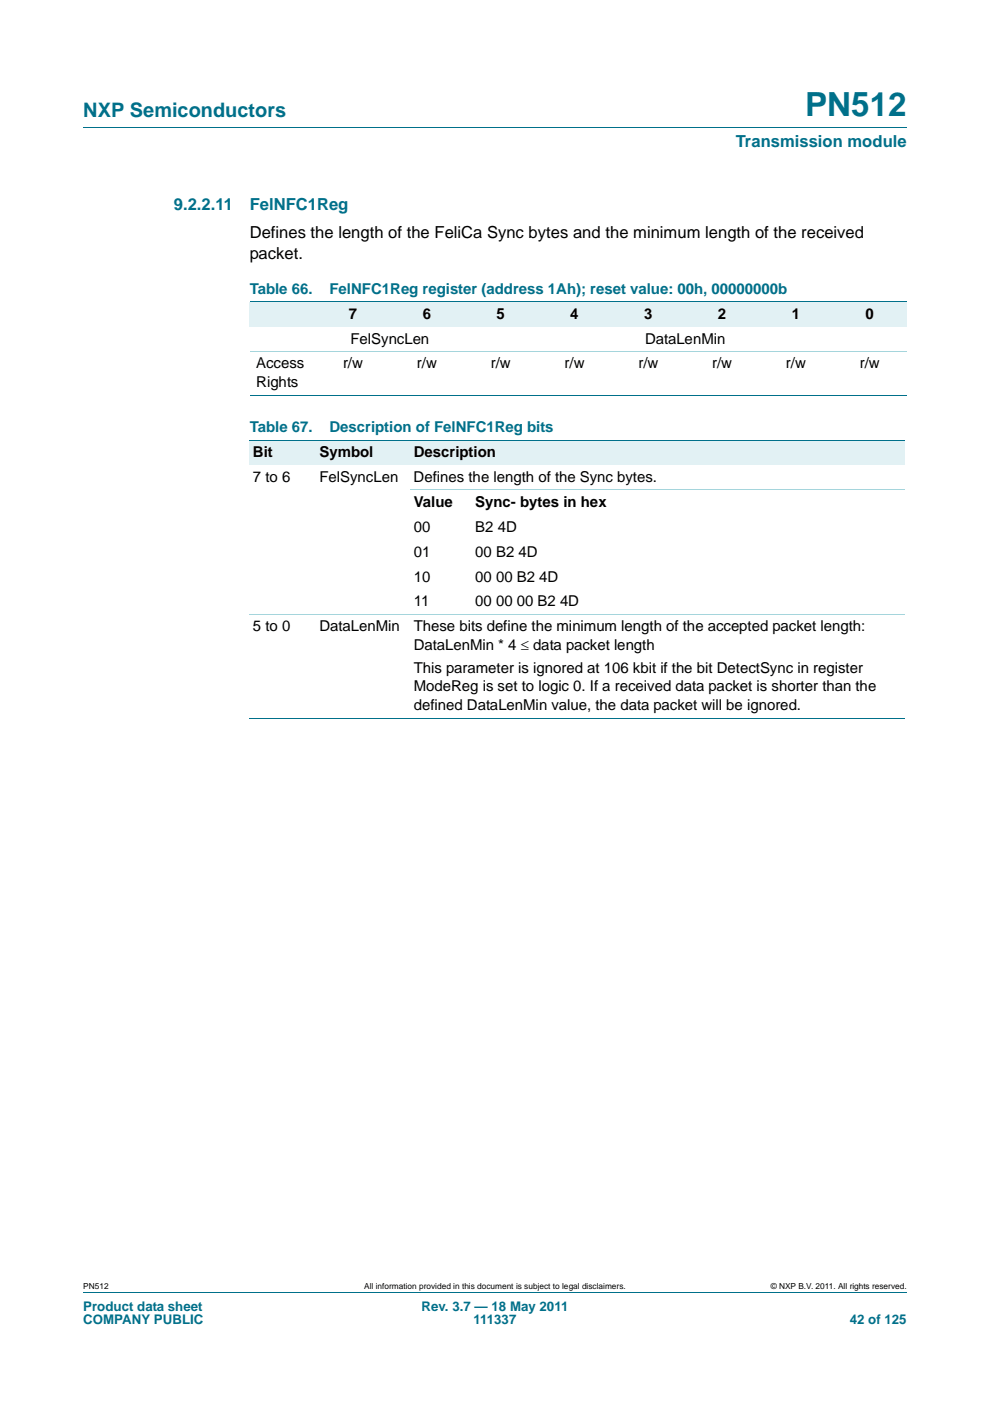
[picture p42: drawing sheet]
<svg xmlns="http://www.w3.org/2000/svg" width="210mm" height="297mm" viewBox="0 0 210 297" stroke-linecap="round" stroke-linejoin="round" font-family="sans-serif">
<defs><g id="words">
<text font-size="7" fill="#00708a" x="170.8" y="24.6">PN512</text>
<text font-size="4.2" fill="#00708a" x="17.7" y="24.9">NXP Semiconductors</text>
<g font-size="3.5" fill="#00708a">
<text x="156.1" y="31.1">Transmission module</text>
<text x="36.9" y="44.5">9.2.2.11</text>
<text x="53" y="44.5">FelNFC1Reg</text>
</g>
<g font-size="3.5">
<text x="53" y="50.5">Defines the length of the FeliCa Sync bytes and the minimum length of the received</text>
<text x="53" y="54.9">packet.</text>
</g>
<g font-size="3.2" fill="#00708a">
<text x="53" y="62.3">Table 66.</text>
<text x="69.9" y="62.3">FelNFC1Reg register (address 1Ah); reset value: 00h, 00000000b</text>
<text x="53" y="91.5">Table 67.</text>
<text x="69.9" y="91.5">Description of FelNFC1Reg bits</text>
</g>
<g font-size="3.2">
<text x="74" y="67.5">7</text>
<text x="89.7" y="67.5">6</text>
<text x="105.3" y="67.5">5</text>
<text x="121" y="67.5">4</text>
<text x="136.6" y="67.5">3</text>
<text x="152.3" y="67.5">2</text>
<text x="167.9" y="67.5">1</text>
<text x="183.6" y="67.5">0</text>
<text x="74.3" y="72.8">FelSyncLen</text>
<text x="136.8" y="72.8">DataLenMin</text>
<text x="54.4" y="78.1">Access</text>
<text x="54.4" y="82">Rights</text>
<text x="72.8" y="78.1">r/w</text>
<text x="88.4" y="78.1">r/w</text>
<text x="104.1" y="78.1">r/w</text>
<text x="119.7" y="78.1">r/w</text>
<text x="135.4" y="78.1">r/w</text>
<text x="151" y="78.1">r/w</text>
<text x="166.7" y="78.1">r/w</text>
<text x="182.4" y="78.1">r/w</text>
<text x="53.7" y="96.8">Bit</text>
<text x="67.8" y="96.8">Symbol</text>
<text x="87.8" y="96.8">Description</text>
<text x="53.7" y="102.1">7 to 6</text>
<text x="67.8" y="102.1">FelSyncLen</text>
<text x="87.7" y="102.1">Defines the length of the Sync bytes.</text>
<text x="87.8" y="107.4">Value</text>
<text x="100.8" y="107.4">Sync- bytes in hex</text>
<text x="87.8" y="112.7">00</text>
<text x="100.8" y="112.7">B2 4D</text>
<text x="87.8" y="118">01</text>
<text x="100.8" y="118">00 B2 4D</text>
<text x="87.8" y="123.3">10</text>
<text x="100.8" y="123.3">00 00 B2 4D</text>
<text x="87.8" y="128.6">11</text>
<text x="100.8" y="128.6">00 00 00 B2 4D</text>
<text x="53.7" y="133.9">5 to 0</text>
<text x="67.8" y="133.9">DataLenMin</text>
<text x="87.8" y="137.8">DataLenMin * 4 ≤ data packet length</text>
<text x="87.8" y="133.9">These bits define the minimum length of the accepted packet length:</text>
<text x="87.8" y="142.7">This parameter is ignored at 106 kbit if the bit DetectSync in register</text>
<text x="87.8" y="146.6">ModeReg is set to logic 0. If a received data packet is shorter than the</text>
<text x="87.8" y="150.5">defined DataLenMin value, the data packet will be ignored.</text>
</g>
<g font-size="2.8" fill="#00708a">
<text x="17.7" y="277.9">Product data sheet</text>
<text x="17.7" y="280.8">COMPANY PUBLIC</text>
<text x="89.4" y="277.9">Rev. 3.7 — 18 May 2011</text>
<text x="100.4" y="280.8">111337</text>
<text x="180.2" y="280.8">42 of 125</text>
</g>
<g font-size="1.8">
<text x="17.7" y="273.3">PN512</text>
<text x="77.3" y="273.3">All information provided in this document is subject to legal disclaimers.</text>
<text x="163.5" y="273.3">© NXP B.V. 2011. All rights reserved.</text>
</g>
</g></defs>
<path d="M17.7 27h174.6M17.7 273.9h174.6" fill="none" stroke="#00708a" stroke-width=".21"/>
<g fill="#e2f1f4">
<path d="M53 64h29.7v5.3h-29.7z"/>
<path d="M82.7 64h15.7v5.3h-15.7z"/>
<path d="M98.4 64h15.6v5.3h-15.6z"/>
<path d="M114 64h15.7v5.3h-15.7z"/>
<path d="M129.7 64h15.6v5.3h-15.6z"/>
<path d="M145.3 64h15.7v5.3h-15.7z"/>
<path d="M161 64h15.7v5.3h-15.7z"/>
<path d="M176.7 64h15.6v5.3h-15.6z"/>
<path d="M53 93.3h14.1v5.3h-14.1z"/>
<path d="M67.1 93.3h20v5.3h-20z"/>
<path d="M87.1 93.3h104.9v5.3h-104.9z"/>
</g>
<path d="M53 64h139.3M53 83.8h139.3M53 93.3h139M53 152.2h139" fill="none" stroke="#00708a" stroke-width=".21"/>
<path d="M53 74.6h139.3M87.1 103.9h104.9M53 130.3h139" fill="none" stroke="#a5d5dc" stroke-width=".21"/>
<use href="#words"/>
</svg>
